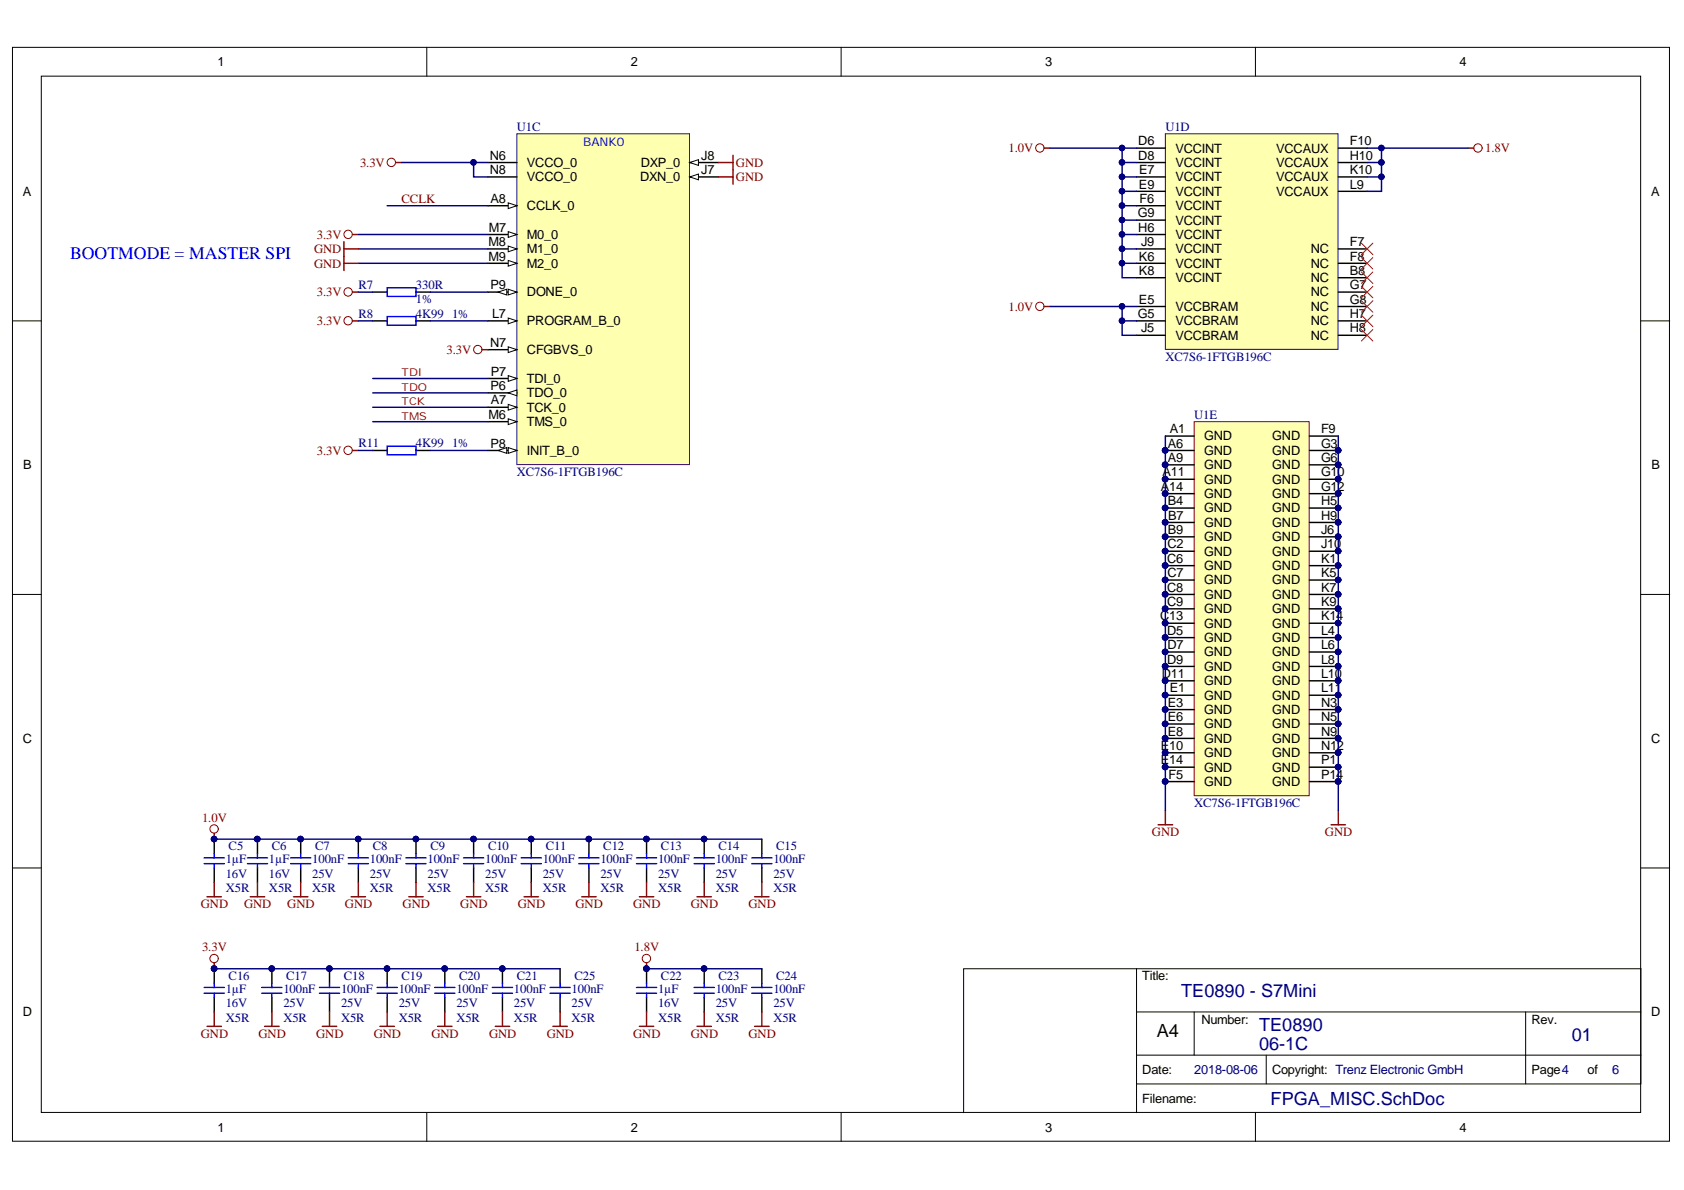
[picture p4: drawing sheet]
<svg xmlns="http://www.w3.org/2000/svg" width="297mm" height="210mm" viewBox="0 0 297 210" stroke-linecap="round" stroke-linejoin="round" font-family="sans-serif">
<defs><g id="words">
<g font-size="3.2" fill="#000080">
<text x="208.4" y="175.8">TE0890 - S7Mini</text>
<text x="222.1" y="185.2">06-1C</text>
<text x="222.1" y="181.9">TE0890</text>
<text x="277.2" y="183.7">01</text>
<text x="224.1" y="194.9">FPGA_MISC.SchDoc</text>
</g>
<text font-size="3.2" x="204" y="182.9">A4</text>
<text font-size="3.1" fill="#00f" x="12.4" y="45.7">BOOTMODE = MASTER SPI</text>
<g font-size="2.3">
<text x="38.3" y="11.7">1</text>
<text x="111.3" y="11.7">2</text>
<text x="184.4" y="11.7">3</text>
<text x="257.4" y="11.7">4</text>
<text x="86.4" y="28.2">N6</text>
<text x="92.9" y="29.4">VCCO_0</text>
<text x="113" y="29.4">DXP_0</text>
<text x="123.7" y="28.2">J8</text>
<text x="200.8" y="25.6">D6</text>
<text x="200.8" y="28.2">D8</text>
<text x="207.3" y="26.9">VCCINT</text>
<text x="207.3" y="29.4">VCCINT</text>
<text x="225.1" y="26.9">VCCAUX</text>
<text x="225.1" y="29.4">VCCAUX</text>
<text x="238.1" y="25.6">F10</text>
<text x="238.1" y="28.2">H10</text>
<text x="4" y="34.5">A</text>
<text x="86.4" y="30.7">N8</text>
<text x="86.5" y="35.8">A8</text>
<text x="92.9" y="32">VCCO_0</text>
<text x="112.9" y="32">DXN_0</text>
<text x="123.7" y="30.7">J7</text>
<text x="200.9" y="33.3">E9</text>
<text x="201" y="30.7">E7</text>
<text x="201" y="35.8">F6</text>
<text x="207.3" y="32">VCCINT</text>
<text x="207.3" y="34.5">VCCINT</text>
<text x="225.1" y="32">VCCAUX</text>
<text x="225.1" y="34.5">VCCAUX</text>
<text x="238.1" y="30.7">K10</text>
<text x="238.1" y="33.3">L9</text>
<text x="291.2" y="34.5">A</text>
<text x="86.2" y="40.9">M7</text>
<text x="92.9" y="37.1">CCLK_0</text>
<text x="200.7" y="38.3">G9</text>
<text x="200.8" y="40.9">H6</text>
<text x="207.3" y="37.1">VCCINT</text>
<text x="207.3" y="39.6">VCCINT</text>
<text x="86.2" y="43.4">M8</text>
<text x="86.2" y="46">M9</text>
<text x="92.9" y="42.1">M0_0</text>
<text x="92.9" y="44.7">M1_0</text>
<text x="92.9" y="47.2">M2_0</text>
<text x="200.9" y="46">K6</text>
<text x="201.3" y="43.4">J9</text>
<text x="207.3" y="42.1">VCCINT</text>
<text x="207.3" y="44.7">VCCINT</text>
<text x="207.3" y="47.2">VCCINT</text>
<text x="231.2" y="44.7">NC</text>
<text x="231.2" y="47.2">NC</text>
<text x="238.1" y="43.4">F7</text>
<text x="238.1" y="46">F8</text>
<text x="86.5" y="51">P9</text>
<text x="92.9" y="52.3">DONE_0</text>
<text x="200.9" y="48.5">K8</text>
<text x="200.9" y="53.6">E5</text>
<text x="207.3" y="49.8">VCCINT</text>
<text x="231.2" y="49.8">NC</text>
<text x="231.2" y="52.3">NC</text>
<text x="238.1" y="48.5">B8</text>
<text x="238.1" y="51">G7</text>
<text x="238.1" y="53.6">G8</text>
<text x="86.8" y="56.1">L7</text>
<text x="92.9" y="57.4">PROGRAM_B_0</text>
<text x="200.7" y="56.1">G5</text>
<text x="201.3" y="58.6">J5</text>
<text x="207.3" y="54.8">VCCBRAM</text>
<text x="207.3" y="57.4">VCCBRAM</text>
<text x="207.3" y="59.9">VCCBRAM</text>
<text x="231.2" y="54.8">NC</text>
<text x="231.2" y="57.4">NC</text>
<text x="231.2" y="59.9">NC</text>
<text x="238.1" y="56.1">H7</text>
<text x="238.1" y="58.6">H8</text>
<text x="86.4" y="61.2">N7</text>
<text x="92.9" y="62.5">CFGBVS_0</text>
<text x="86.5" y="68.8">P6</text>
<text x="86.6" y="71.3">A7</text>
<text x="86.6" y="66.3">P7</text>
<text x="92.9" y="67.5">TDI_0</text>
<text x="92.9" y="70.1">TDO_0</text>
<text x="86.2" y="73.9">M6</text>
<text x="92.9" y="72.6">TCK_0</text>
<text x="92.9" y="75.2">TMS_0</text>
<text x="206.3" y="76.4">A1</text>
<text x="212.4" y="77.7">GND</text>
<text x="224.4" y="77.7">GND</text>
<text x="233" y="76.4">F9</text>
<text x="4.1" y="82.8">B</text>
<text x="86.5" y="79">P8</text>
<text x="92.9" y="80.2">INIT_B_0</text>
<text x="206" y="79">A6</text>
<text x="206" y="81.5">A9</text>
<text x="212.4" y="80.2">GND</text>
<text x="212.4" y="82.8">GND</text>
<text x="224.4" y="80.2">GND</text>
<text x="224.4" y="82.8">GND</text>
<text x="233" y="79">G3</text>
<text x="233" y="81.5">G6</text>
<text x="291.3" y="82.8">B</text>
<text x="204.7" y="86.6">A14</text>
<text x="205.1" y="84">A11</text>
<text x="206" y="89.1">B4</text>
<text x="212.4" y="85.3">GND</text>
<text x="212.4" y="87.9">GND</text>
<text x="224.4" y="85.3">GND</text>
<text x="224.4" y="87.9">GND</text>
<text x="233" y="84">G10</text>
<text x="233" y="86.6">G12</text>
<text x="233" y="89.1">H5</text>
<text x="206" y="94.2">B9</text>
<text x="206" y="91.7">B7</text>
<text x="212.4" y="90.4">GND</text>
<text x="212.4" y="92.9">GND</text>
<text x="212.4" y="95.5">GND</text>
<text x="224.4" y="90.4">GND</text>
<text x="224.4" y="92.9">GND</text>
<text x="224.4" y="95.5">GND</text>
<text x="233" y="91.7">H9</text>
<text x="233" y="94.2">J6</text>
<text x="205.9" y="99.3">C6</text>
<text x="205.9" y="96.7">C2</text>
<text x="205.9" y="101.8">C7</text>
<text x="212.4" y="98">GND</text>
<text x="212.4" y="100.5">GND</text>
<text x="224.4" y="98">GND</text>
<text x="224.4" y="100.5">GND</text>
<text x="233" y="96.7">J10</text>
<text x="233" y="99.3">K1</text>
<text x="233" y="101.8">K5</text>
<text x="205.9" y="104.4">C8</text>
<text x="205.9" y="106.9">C9</text>
<text x="212.4" y="103.1">GND</text>
<text x="212.4" y="105.6">GND</text>
<text x="224.4" y="103.1">GND</text>
<text x="224.4" y="105.6">GND</text>
<text x="233" y="104.4">K7</text>
<text x="233" y="106.9">K9</text>
<text x="204.6" y="109.4">C13</text>
<text x="205.9" y="112">D5</text>
<text x="212.4" y="108.2">GND</text>
<text x="212.4" y="110.7">GND</text>
<text x="212.4" y="113.2">GND</text>
<text x="224.4" y="108.2">GND</text>
<text x="224.4" y="110.7">GND</text>
<text x="224.4" y="113.2">GND</text>
<text x="233" y="109.4">K14</text>
<text x="233" y="112">L4</text>
<text x="204.9" y="119.6">D11</text>
<text x="205.9" y="117.1">D9</text>
<text x="205.9" y="114.5">D7</text>
<text x="212.4" y="115.8">GND</text>
<text x="212.4" y="118.3">GND</text>
<text x="224.4" y="115.8">GND</text>
<text x="224.4" y="118.3">GND</text>
<text x="233" y="114.5">L6</text>
<text x="233" y="117.1">L8</text>
<text x="233" y="119.6">L10</text>
<text x="206" y="124.7">E3</text>
<text x="206.3" y="122.1">E1</text>
<text x="212.4" y="120.9">GND</text>
<text x="212.4" y="123.4">GND</text>
<text x="212.4" y="125.9">GND</text>
<text x="224.4" y="120.9">GND</text>
<text x="224.4" y="123.4">GND</text>
<text x="224.4" y="125.9">GND</text>
<text x="233" y="122.1">L11</text>
<text x="233" y="124.7">N3</text>
<text x="4" y="131">C</text>
<text x="206" y="127.2">E6</text>
<text x="206" y="129.8">E8</text>
<text x="212.4" y="128.5">GND</text>
<text x="212.4" y="131">GND</text>
<text x="224.4" y="128.5">GND</text>
<text x="224.4" y="131">GND</text>
<text x="233" y="127.2">N5</text>
<text x="233" y="129.8">N9</text>
<text x="291.2" y="131">C</text>
<text x="204.7" y="132.3">E10</text>
<text x="204.7" y="134.8">E14</text>
<text x="206.1" y="137.4">F5</text>
<text x="212.4" y="133.6">GND</text>
<text x="212.4" y="136.1">GND</text>
<text x="224.4" y="133.6">GND</text>
<text x="224.4" y="136.1">GND</text>
<text x="233" y="132.3">N12</text>
<text x="233" y="134.8">P1</text>
<text x="233" y="137.4">P14</text>
<text x="212.4" y="138.6">GND</text>
<text x="224.4" y="138.6">GND</text>
<text x="201.5" y="172.9">Title:</text>
<text x="4" y="179.3">D</text>
<text x="291.2" y="179.3">D</text>
<text x="211.9" y="180.5">Number:</text>
<text x="270.1" y="180.5">Rev.</text>
<text x="201.5" y="189.4">Date:</text>
<text x="224.4" y="189.4">Copyright: Trenz Electronic GmbH</text>
<text x="270.1" y="189.4">Page4</text>
<text x="280" y="189.4">of</text>
<text x="201.5" y="194.5">Filename:</text>
<text x="38.3" y="199.6">1</text>
<text x="111.3" y="199.6">2</text>
<text x="184.4" y="199.6">3</text>
<text x="257.4" y="199.6">4</text>
</g>
<g font-size="2.3" fill="#000080">
<text x="210.6" y="189.4">2018-08-06</text>
<text x="284.4" y="189.4">6</text>
</g>
<g font-size="2.2" fill="#000080">
<text x="91.2" y="23">U1C</text>
<text x="205.6" y="23">U1D</text>
<text x="63.2" y="51">R7</text>
<text x="73.4" y="53.5">1%</text>
<text x="73.4" y="51">330R</text>
<text x="63.2" y="56.1">R8</text>
<text x="73.4" y="56.1">4K99</text>
<text x="79.7" y="56.1">1%</text>
<text x="205.6" y="63.7">XC7S6-1FTGB196C</text>
<text x="210.6" y="73.8">U1E</text>
<text x="63.2" y="78.9">R11</text>
<text x="73.4" y="78.9">4K99</text>
<text x="79.7" y="78.9">1%</text>
<text x="91.2" y="84">XC7S6-1FTGB196C</text>
<text x="210.6" y="142.4">XC7S6-1FTGB196C</text>
<text x="39.8" y="154.8">16V</text>
<text x="39.8" y="152.3">1µF</text>
<text x="40.3" y="150">C5</text>
<text x="47.4" y="154.8">16V</text>
<text x="47.4" y="152.3">1µF</text>
<text x="48" y="150">C6</text>
<text x="55.1" y="154.8">25V</text>
<text x="55.1" y="152.3">100nF</text>
<text x="55.6" y="150">C7</text>
<text x="65.2" y="154.8">25V</text>
<text x="65.2" y="152.3">100nF</text>
<text x="65.7" y="150">C8</text>
<text x="75.4" y="154.8">25V</text>
<text x="75.4" y="152.3">100nF</text>
<text x="75.9" y="150">C9</text>
<text x="85.6" y="154.8">25V</text>
<text x="85.6" y="152.3">100nF</text>
<text x="86.1" y="150">C10</text>
<text x="95.7" y="154.8">25V</text>
<text x="95.7" y="152.3">100nF</text>
<text x="96.3" y="150">C11</text>
<text x="105.9" y="154.8">25V</text>
<text x="105.9" y="152.3">100nF</text>
<text x="106.4" y="150">C12</text>
<text x="116.1" y="154.8">25V</text>
<text x="116.1" y="152.3">100nF</text>
<text x="116.6" y="150">C13</text>
<text x="126.2" y="154.8">25V</text>
<text x="126.2" y="152.3">100nF</text>
<text x="126.8" y="150">C14</text>
<text x="136.4" y="154.8">25V</text>
<text x="136.4" y="152.3">100nF</text>
<text x="136.9" y="150">C15</text>
<text x="39.8" y="157.4">X5R</text>
<text x="47.4" y="157.4">X5R</text>
<text x="55.1" y="157.4">X5R</text>
<text x="65.2" y="157.4">X5R</text>
<text x="75.4" y="157.4">X5R</text>
<text x="85.6" y="157.4">X5R</text>
<text x="95.7" y="157.4">X5R</text>
<text x="105.9" y="157.4">X5R</text>
<text x="116.1" y="157.4">X5R</text>
<text x="126.2" y="157.4">X5R</text>
<text x="136.4" y="157.4">X5R</text>
<text x="40.3" y="172.9">C16</text>
<text x="50.5" y="172.9">C17</text>
<text x="60.7" y="172.9">C18</text>
<text x="70.8" y="172.9">C19</text>
<text x="81" y="172.9">C20</text>
<text x="91.2" y="172.9">C21</text>
<text x="101.3" y="172.9">C25</text>
<text x="116.6" y="172.9">C22</text>
<text x="126.8" y="172.9">C23</text>
<text x="136.9" y="172.9">C24</text>
<text x="39.8" y="177.7">16V</text>
<text x="39.8" y="175.2">1µF</text>
<text x="50" y="177.7">25V</text>
<text x="50" y="175.2">100nF</text>
<text x="60.2" y="177.7">25V</text>
<text x="60.2" y="175.2">100nF</text>
<text x="70.3" y="177.7">25V</text>
<text x="70.3" y="175.2">100nF</text>
<text x="80.5" y="177.7">25V</text>
<text x="80.5" y="175.2">100nF</text>
<text x="90.7" y="177.7">25V</text>
<text x="90.7" y="175.2">100nF</text>
<text x="100.8" y="177.7">25V</text>
<text x="100.8" y="175.2">100nF</text>
<text x="116.1" y="177.7">16V</text>
<text x="116.1" y="175.2">1µF</text>
<text x="126.2" y="177.7">25V</text>
<text x="126.2" y="175.2">100nF</text>
<text x="136.4" y="177.7">25V</text>
<text x="136.4" y="175.2">100nF</text>
<text x="39.8" y="180.2">X5R</text>
<text x="50" y="180.2">X5R</text>
<text x="60.2" y="180.2">X5R</text>
<text x="70.3" y="180.2">X5R</text>
<text x="80.5" y="180.2">X5R</text>
<text x="90.7" y="180.2">X5R</text>
<text x="100.8" y="180.2">X5R</text>
<text x="116.1" y="180.2">X5R</text>
<text x="126.2" y="180.2">X5R</text>
<text x="136.4" y="180.2">X5R</text>
</g>
<g font-size="2.2" fill="#800000">
<text x="63.5" y="29.4">3.3V</text>
<text x="129.8" y="29.4">GND</text>
<text x="177.9" y="26.9">1.0V</text>
<text x="262" y="26.9">1.8V</text>
<text x="70.8" y="35.7">CCLK</text>
<text x="129.8" y="32">GND</text>
<text x="55.4" y="44.7">GND</text>
<text x="55.4" y="47.2">GND</text>
<text x="55.9" y="42.1">3.3V</text>
<text x="55.9" y="52.2">3.3V</text>
<text x="55.9" y="57.3">3.3V</text>
<text x="177.9" y="54.8">1.0V</text>
<text x="78.8" y="62.4">3.3V</text>
<text x="55.9" y="80.2">3.3V</text>
<text x="35.7" y="144.9">1.0V</text>
<text x="203.2" y="147.5">GND</text>
<text x="233.7" y="147.5">GND</text>
<text x="35.4" y="160.2">GND</text>
<text x="43" y="160.2">GND</text>
<text x="50.7" y="160.2">GND</text>
<text x="60.8" y="160.2">GND</text>
<text x="71" y="160.2">GND</text>
<text x="81.2" y="160.2">GND</text>
<text x="91.3" y="160.2">GND</text>
<text x="101.5" y="160.2">GND</text>
<text x="111.7" y="160.2">GND</text>
<text x="121.9" y="160.2">GND</text>
<text x="132" y="160.2">GND</text>
<text x="35.7" y="167.8">3.3V</text>
<text x="111.9" y="167.8">1.8V</text>
<text x="35.4" y="183">GND</text>
<text x="45.6" y="183">GND</text>
<text x="55.8" y="183">GND</text>
<text x="65.9" y="183">GND</text>
<text x="76.1" y="183">GND</text>
<text x="86.3" y="183">GND</text>
<text x="96.4" y="183">GND</text>
<text x="111.7" y="183">GND</text>
<text x="121.9" y="183">GND</text>
<text x="132" y="183">GND</text>
</g>
<text font-size="2.1" fill="#00f" x="102.9" y="25.7">BANK0</text>
<g font-size="1.9" fill="#800000">
<text x="70.8" y="66.4">TDI</text>
<text x="70.8" y="68.9">TDO</text>
<text x="70.8" y="71.5">TCK</text>
<text x="70.8" y="74">TMS</text>
</g>
</g></defs>
<g fill="#fff" stroke="#000" stroke-width=".18">
<path d="M2.2 8.4h292.3v192.9h-292.3z"/>
<path d="M7.3 13.4h282.1v182.8h-282.1z"/>
</g>
<g fill="none" stroke="#000" stroke-width=".18">
<path d="M75.3 8.4v5M148.4 8.4v5M221.4 8.4v5M2.2 56.6h5.1M289.4 56.6h5.1M2.2 104.9h5.1M289.4 104.9h5.1M2.2 153.1h5.1M289.4 153.1h5.1M200.5 170.9h88.9v20.3h-88.9zM200.5 170.9h-30.5v25.4M200.5 178.5h88.9"/>
<path d="M210.6 178.5v7.6h-10.1M269.1 178.5v12.7M75.3 196.3v5.1M148.4 196.3v5.1M200.5 191.2v5.1M210.6 186.1h78.8M221.4 196.3v5.1M223.4 186.1v5.1"/>
</g>
<path d="M91.2 23.6h30.4v58.3h-30.4z" fill="#ffffb0" stroke="#30007b" stroke-width=".18"/>
<path d="M86.1 51.5h5.1" fill="none" stroke="#000" stroke-width=".25"/>
<path d="M89.6 51l1.6 .5-1.6 .5z" fill="#fff"/>
<path d="M89.6 51l1.6 .5-1.6 .5z" fill="none" stroke="#000" stroke-width=".18"/>
<path d="M87.9 51.5l1.5-.5v1z" fill="#fff"/>
<path d="M87.9 51.5l1.5-.5v1z" fill="none" stroke="#000" stroke-width=".18"/>
<path d="M86.1 71.8h5.1" fill="none" stroke="#000" stroke-width=".25"/>
<path d="M89.6 71.3l1.6 .5-1.6 .5z" fill="#fff"/>
<path d="M89.6 71.3l1.6 .5-1.6 .5z" fill="none" stroke="#000" stroke-width=".18"/>
<path d="M86.1 36.3h5.1" fill="none" stroke="#000" stroke-width=".25"/>
<path d="M89.6 35.8l1.6 .5-1.6 .5z" fill="#fff"/>
<path d="M89.6 35.8l1.6 .5-1.6 .5z" fill="none" stroke="#000" stroke-width=".18"/>
<path d="M86.1 41.4h5.1" fill="none" stroke="#000" stroke-width=".25"/>
<path d="M89.6 40.9l1.6 .5-1.6 .5z" fill="#fff"/>
<path d="M89.6 40.9l1.6 .5-1.6 .5z" fill="none" stroke="#000" stroke-width=".18"/>
<path d="M86.1 43.9h5.1" fill="none" stroke="#000" stroke-width=".25"/>
<path d="M89.6 43.4l1.6 .5-1.6 .5z" fill="#fff"/>
<path d="M89.6 43.4l1.6 .5-1.6 .5z" fill="none" stroke="#000" stroke-width=".18"/>
<path d="M86.1 79.5h5.1" fill="none" stroke="#000" stroke-width=".25"/>
<path d="M89.6 78.9l1.6 .6-1.6 .5z" fill="#fff"/>
<path d="M89.6 78.9l1.6 .6-1.6 .5z" fill="none" stroke="#000" stroke-width=".18"/>
<path d="M87.9 79.5l1.5-.6v1.1z" fill="#fff"/>
<path d="M87.9 79.5l1.5-.6v1.1z" fill="none" stroke="#000" stroke-width=".18"/>
<path d="M86.1 66.8h5.1" fill="none" stroke="#000" stroke-width=".25"/>
<path d="M89.6 66.3l1.6 .5-1.6 .5z" fill="#fff"/>
<path d="M89.6 66.3l1.6 .5-1.6 .5z" fill="none" stroke="#000" stroke-width=".18"/>
<path d="M86.1 69.3h5.1" fill="none" stroke="#000" stroke-width=".25"/>
<path d="M89.6 69.3l1.6-.5v1z" fill="#fff"/>
<path d="M89.6 69.3l1.6-.5v1z" fill="none" stroke="#000" stroke-width=".18"/>
<path d="M86.1 46.4h5.1" fill="none" stroke="#000" stroke-width=".25"/>
<path d="M89.6 45.9l1.6 .5-1.6 .6z" fill="#fff"/>
<path d="M89.6 45.9l1.6 .5-1.6 .6z" fill="none" stroke="#000" stroke-width=".18"/>
<path d="M86.1 61.7h5.1" fill="none" stroke="#000" stroke-width=".25"/>
<path d="M89.6 61.2l1.6 .5-1.6 .5z" fill="#fff"/>
<path d="M89.6 61.2l1.6 .5-1.6 .5z" fill="none" stroke="#000" stroke-width=".18"/>
<path d="M86.1 56.6h5.1" fill="none" stroke="#000" stroke-width=".25"/>
<path d="M89.6 56.1l1.6 .5-1.6 .5z" fill="#fff"/>
<path d="M89.6 56.1l1.6 .5-1.6 .5z" fill="none" stroke="#000" stroke-width=".18"/>
<path d="M86.1 74.4h5.1" fill="none" stroke="#000" stroke-width=".25"/>
<path d="M89.6 73.9l1.6 .5-1.6 .5z" fill="#fff"/>
<path d="M89.6 73.9l1.6 .5-1.6 .5z" fill="none" stroke="#000" stroke-width=".18"/>
<path d="M121.7 28.7h5.1" fill="none" stroke="#000" stroke-width=".25"/>
<path d="M121.7 28.7l1.5-.5v1z" fill="#fff"/>
<path d="M121.7 28.7l1.5-.5v1z" fill="none" stroke="#000" stroke-width=".18"/>
<path d="M121.7 31.2h5.1" fill="none" stroke="#000" stroke-width=".25"/>
<path d="M121.7 31.2l1.5-.5v1z" fill="#fff"/>
<path d="M121.7 31.2l1.5-.5v1z" fill="none" stroke="#000" stroke-width=".18"/>
<path d="M86.1 28.7h5.1M86.1 31.2h5.1" fill="none" stroke="#000" stroke-width=".25"/>
<path d="M205.6 23.6h30.4v38h-30.4z" fill="#ffffb0" stroke="#30007b" stroke-width=".18"/>
<g fill="none" stroke="#000" stroke-width=".25">
<path d="M200.5 26.1h5.1M200.5 28.7h5.1M200.5 31.2h5.1M200.5 33.7h5.1M200.5 36.3h5.1M200.5 38.8h5.1M236.1 26.1h5M236.1 28.7h5M236.1 31.2h5M236.1 33.7h5M200.5 43.9h5.1M200.5 46.4h5.1"/>
<path d="M200.5 49h5.1M200.5 54.1h5.1M200.5 56.6h5.1M200.5 59.1h5.1M200.5 41.4h5.1M236.1 43.9h5M236.1 46.4h5M236.1 49h5M236.1 51.5h5M236.1 54.1h5M236.1 56.6h5M236.1 59.1h5"/>
</g>
<path d="M210.6 74.4h20.3v66h-20.3z" fill="#ffffb0" stroke="#800000" stroke-width=".18"/>
<g fill="none" stroke="#000" stroke-width=".25">
<path d="M65.7 56.6h2.6M65.7 51.5h2.6M73.4 56.6h2.5M73.4 51.5h2.5M65.7 79.5h2.6M73.4 79.5h2.5M205.6 76.9h5M205.6 79.5h5M231 76.9h5.1M231 79.5h5.1M205.6 82h5M205.6 84.5h5"/>
<path d="M205.6 87.1h5M205.6 89.6h5M205.6 92.2h5M205.6 94.7h5M205.6 97.2h5M205.6 99.8h5M231 82h5.1M231 84.5h5.1M231 87.1h5.1M231 89.6h5.1M231 92.2h5.1M231 94.7h5.1"/>
<path d="M231 97.2h5.1M231 99.8h5.1M205.6 102.3h5M205.6 104.9h5M205.6 107.4h5M205.6 109.9h5M205.6 112.5h5M205.6 115h5M205.6 117.5h5M231 102.3h5.1M231 104.9h5.1M231 107.4h5.1"/>
<path d="M231 109.9h5.1M231 112.5h5.1M231 115h5.1M231 117.5h5.1M205.6 120.1h5M205.6 122.6h5M205.6 125.2h5M205.6 127.7h5M205.6 130.2h5M205.6 132.8h5M205.6 135.3h5M205.6 137.9h5"/>
<path d="M231 120.1h5.1M231 122.6h5.1M231 125.2h5.1M231 127.7h5.1M231 130.2h5.1M231 132.8h5.1M231 135.3h5.1M231 137.9h5.1M37.8 148v2.6M37.8 153.1v2.5M45.4 148v2.6M45.4 153.1v2.5"/>
<path d="M53 148v2.6M53 153.1v2.5M63.2 148v2.6M63.2 153.1v2.5M73.4 148v2.6M73.4 153.1v2.5M83.5 148v2.6M83.5 153.1v2.5M93.7 148v2.6M93.7 153.1v2.5M103.9 148v2.6M103.9 153.1v2.5"/>
<path d="M114 148v2.6M114 153.1v2.5M124.2 148v2.6M124.2 153.1v2.5M134.4 148v2.6M134.4 153.1v2.5M37.8 170.9v2.5M37.8 176v2.5M48 170.9v2.5M48 176v2.5M58.1 170.9v2.5M58.1 176v2.5"/>
<path d="M68.3 170.9v2.5M68.3 176v2.5M78.5 170.9v2.5M78.5 176v2.5M88.6 170.9v2.5M88.6 176v2.5M98.8 170.9v2.5M98.8 176v2.5M114 170.9v2.5M114 176v2.5M124.2 170.9v2.5M124.2 176v2.5"/>
<path d="M134.4 170.9v2.5M134.4 176v2.5"/>
</g>
<g fill="#000080" stroke="#000080" stroke-width=".18">
<circle cx="205.5" cy="79.4" r=".49"/>
<circle cx="205.5" cy="82" r=".49"/>
<circle cx="205.5" cy="84.5" r=".49"/>
<circle cx="205.5" cy="87.1" r=".49"/>
<circle cx="205.5" cy="89.6" r=".49"/>
<circle cx="205.5" cy="92.1" r=".49"/>
<circle cx="205.5" cy="94.7" r=".49"/>
<circle cx="205.5" cy="97.2" r=".49"/>
<circle cx="205.5" cy="99.7" r=".49"/>
<circle cx="205.5" cy="102.3" r=".49"/>
<circle cx="205.5" cy="104.8" r=".49"/>
<circle cx="205.5" cy="107.4" r=".49"/>
<circle cx="205.5" cy="109.9" r=".49"/>
<circle cx="205.5" cy="112.4" r=".49"/>
<circle cx="205.5" cy="115" r=".49"/>
<circle cx="205.5" cy="117.5" r=".49"/>
<circle cx="205.5" cy="120.1" r=".49"/>
<circle cx="205.5" cy="122.6" r=".49"/>
<circle cx="205.5" cy="125.1" r=".49"/>
<circle cx="205.5" cy="127.7" r=".49"/>
<circle cx="205.5" cy="130.2" r=".49"/>
<circle cx="205.5" cy="132.8" r=".49"/>
<circle cx="205.5" cy="135.3" r=".49"/>
<circle cx="205.5" cy="137.8" r=".49"/>
<circle cx="236" cy="79.4" r=".49"/>
<circle cx="236" cy="82" r=".49"/>
<circle cx="236" cy="84.5" r=".49"/>
<circle cx="236" cy="87.1" r=".49"/>
<circle cx="236" cy="89.6" r=".49"/>
<circle cx="236" cy="92.1" r=".49"/>
<circle cx="236" cy="94.7" r=".49"/>
<circle cx="236" cy="97.2" r=".49"/>
<circle cx="236" cy="99.7" r=".49"/>
<circle cx="236" cy="102.3" r=".49"/>
<circle cx="236" cy="104.8" r=".49"/>
<circle cx="236" cy="107.4" r=".49"/>
<circle cx="236" cy="109.9" r=".49"/>
<circle cx="236" cy="112.4" r=".49"/>
<circle cx="236" cy="115" r=".49"/>
<circle cx="236" cy="117.5" r=".49"/>
<circle cx="236" cy="120.1" r=".49"/>
<circle cx="236" cy="122.6" r=".49"/>
<circle cx="236" cy="125.1" r=".49"/>
<circle cx="236" cy="127.7" r=".49"/>
<circle cx="236" cy="130.2" r=".49"/>
<circle cx="236" cy="132.8" r=".49"/>
<circle cx="236" cy="135.3" r=".49"/>
<circle cx="236" cy="137.8" r=".49"/>
<circle cx="53" cy="148" r=".48"/>
<circle cx="63.2" cy="148" r=".48"/>
<circle cx="73.3" cy="148" r=".48"/>
<circle cx="83.5" cy="148" r=".48"/>
<circle cx="93.7" cy="148" r=".48"/>
<circle cx="103.9" cy="148" r=".48"/>
<circle cx="114" cy="148" r=".48"/>
<circle cx="37.8" cy="148" r=".48"/>
<circle cx="45.4" cy="148" r=".49"/>
<circle cx="124.2" cy="148" r=".48"/>
<circle cx="124.2" cy="170.9" r=".48"/>
<circle cx="114" cy="170.9" r=".48"/>
<circle cx="58.1" cy="170.9" r=".48"/>
<circle cx="68.3" cy="170.9" r=".48"/>
<circle cx="47.9" cy="170.9" r=".48"/>
<circle cx="37.8" cy="170.9" r=".48"/>
<circle cx="78.4" cy="170.9" r=".48"/>
<circle cx="88.6" cy="170.9" r=".48"/>
<circle cx="197.9" cy="26.1" r=".48"/>
<circle cx="197.9" cy="46.4" r=".48"/>
<circle cx="197.9" cy="43.9" r=".48"/>
<circle cx="197.9" cy="41.3" r=".48"/>
<circle cx="197.9" cy="38.8" r=".48"/>
<circle cx="197.9" cy="36.3" r=".48"/>
<circle cx="197.9" cy="33.7" r=".48"/>
<circle cx="197.9" cy="31.2" r=".48"/>
<circle cx="197.9" cy="28.6" r=".48"/>
<circle cx="197.9" cy="54" r=".48"/>
<circle cx="197.9" cy="56.6" r=".48"/>
<circle cx="243.7" cy="26.1" r=".48"/>
<circle cx="243.7" cy="31.2" r=".48"/>
<circle cx="243.7" cy="28.6" r=".48"/>
<circle cx="83.5" cy="28.6" r=".48"/>
</g>
<g fill="none" stroke="#800000" stroke-width=".25">
<path d="M69.8 28.7h1M126.8 28.7h2.5M126.8 31.2h2.5M129.3 27.4v5.1M184.2 26.1h1M258.9 26.1h1.1M60.7 42.6v5.1M60.7 43.9h2.5M60.7 46.4h2.5M62.2 51.5h1M62.2 56.6h1M62.2 41.4h1"/>
<path d="M184.2 54.1h1M62.2 79.5h1M85.1 61.7h1M36.5 158.2h2.6M37.8 147v1M37.8 155.6v2.6M44.1 158.2h2.6M45.4 155.6v2.6M51.8 158.2h2.5M53 155.6v2.6M61.9 158.2h2.6M63.2 155.6v2.6"/>
<path d="M72.1 158.2h2.5M73.4 155.6v2.6M82.3 158.2h2.5M83.5 155.6v2.6M92.4 158.2h2.6M93.7 155.6v2.6M102.6 158.2h2.5M103.9 155.6v2.6M112.8 158.2h2.5M114 155.6v2.6M122.9 158.2h2.6M124.2 155.6v2.6"/>
<path d="M133.1 158.2h2.6M134.4 155.6v2.6M204.3 145.5h2.5M205.6 142.9v2.6M234.8 145.5h2.5M236.1 142.9v2.6M37.8 169.9v1M37.8 178.5v2.5M48 178.5v2.5M58.1 178.5v2.5M68.3 178.5v2.5M78.5 178.5v2.5"/>
<path d="M88.6 178.5v2.5M98.8 178.5v2.5M114 169.9v1M114 178.5v2.5M124.2 178.5v2.5M134.4 178.5v2.5M36.5 181h2.6M46.7 181h2.5M56.9 181h2.5M67 181h2.6M77.2 181h2.5M87.4 181h2.5"/>
<path d="M97.5 181h2.6M112.8 181h2.5M122.9 181h2.6M133.1 181h2.6"/>
</g>
<g fill="none" stroke="#f00" stroke-width=".18">
<path d="M240.1 58.1l2.1 2.1M240.1 55.6l2.1 2M240.1 53l2.1 2.1M240.1 50.5l2.1 2M240.1 48l2.1 2M240.1 42.9l2.1 2M240.1 45.4l2.1 2.1M242.2 58.1l-2.1 2.1M242.2 55.6l-2.1 2M242.2 53l-2.1 2.1M242.2 50.5l-2.1 2M242.2 48l-2.1 2"/>
<path d="M242.2 42.9l-2.1 2M242.2 45.4l-2.1 2.1"/>
</g>
<g fill="none" stroke="#800000" stroke-width=".18">
<circle cx="69" cy="28.6" r=".74"/>
<circle cx="183.4" cy="26.1" r=".74"/>
<circle cx="260.7" cy="26.1" r=".74"/>
<circle cx="61.4" cy="41.3" r=".74"/>
<circle cx="61.4" cy="51.5" r=".74"/>
<circle cx="61.4" cy="56.6" r=".74"/>
<circle cx="183.4" cy="54" r=".74"/>
<circle cx="61.4" cy="79.4" r=".74"/>
<circle cx="84.3" cy="61.7" r=".74"/>
<circle cx="37.8" cy="146.2" r=".74"/>
<circle cx="37.8" cy="169.1" r=".74"/>
<circle cx="114" cy="169.1" r=".74"/>
</g>
<g fill="none" stroke="#00f" stroke-width=".25">
<path d="M68.3 55.8h5.1v1.6h-5.1zM68.3 50.8h5.1v1.5h-5.1zM68.3 78.7h5.1v1.5h-5.1zM36 152.3h3.6M36 151.3h3.6M37.8 150.6v.7M37.8 152.3v.8M43.6 152.3h3.6M43.6 151.3h3.6M45.4 150.6v.7M45.4 152.3v.8M51.3 152.3h3.5"/>
<path d="M51.3 151.3h3.5M53 150.6v.7M53 152.3v.8M61.4 152.3h3.6M61.4 151.3h3.6M63.2 150.6v.7M63.2 152.3v.8M71.6 152.3h3.6M71.6 151.3h3.6M73.4 150.6v.7M73.4 152.3v.8M81.8 152.3h3.5"/>
<path d="M81.8 151.3h3.5M83.5 150.6v.7M83.5 152.3v.8M91.9 152.3h3.6M91.9 151.3h3.6M93.7 150.6v.7M93.7 152.3v.8M102.1 152.3h3.6M102.1 151.3h3.6M103.9 150.6v.7M103.9 152.3v.8M112.3 152.3h3.5"/>
<path d="M112.3 151.3h3.5M114 150.6v.7M114 152.3v.8M122.4 152.3h3.6M122.4 151.3h3.6M124.2 150.6v.7M124.2 152.3v.8M132.6 152.3h3.6M132.6 151.3h3.6M134.4 150.6v.7M134.4 152.3v.8M36 175.2h3.6"/>
<path d="M36 174.2h3.6M37.8 173.4v.8M37.8 175.2v.8M46.2 175.2h3.5M46.2 174.2h3.5M48 173.4v.8M48 175.2v.8M56.3 175.2h3.6M56.3 174.2h3.6M58.1 173.4v.8M58.1 175.2v.8M66.5 175.2h3.6"/>
<path d="M66.5 174.2h3.6M68.3 173.4v.8M68.3 175.2v.8M76.7 175.2h3.5M76.7 174.2h3.5M78.5 173.4v.8M78.5 175.2v.8M86.8 175.2h3.6M86.8 174.2h3.6M88.6 173.4v.8M88.6 175.2v.8M97 175.2h3.6"/>
<path d="M97 174.2h3.6M98.8 173.4v.8M98.8 175.2v.8M112.3 175.2h3.5M112.3 174.2h3.5M114 173.4v.8M114 175.2v.8M122.4 175.2h3.6M122.4 174.2h3.6M124.2 173.4v.8M124.2 175.2v.8M132.6 175.2h3.6"/>
<path d="M132.6 174.2h3.6M134.4 173.4v.8M134.4 175.2v.8"/>
</g>
<g fill="none" stroke="#000080" stroke-width=".25">
<path d="M68.3 36.3h17.8M70.8 28.7h15.3M83.5 28.7v2.5h2.6M185.2 26.1h15.3M197.9 26.1v22.9h2.6M197.9 28.7h2.6M197.9 31.2h2.6M197.9 33.7h2.6M197.9 36.3h2.6M197.9 38.8h2.6M241.1 26.1h17.8M241.1 28.7h2.6"/>
<path d="M241.1 31.2h2.6M243.7 26.1v7.6h-2.6M63.2 41.4h22.9M63.2 43.9h22.9M63.2 46.4h22.9M63.2 56.6h2.5M63.2 51.5h2.5M75.9 56.6h10.2M75.9 51.5h10.2M185.2 54.1h15.3M197.9 54.1v5h2.6M197.9 41.4h2.6"/>
<path d="M197.9 43.9h2.6M197.9 46.4h2.6M197.9 56.6h2.6M63.2 79.5h2.5M65.7 66.8h20.4M65.7 69.3h20.4M65.7 71.8h20.4M65.7 74.4h20.4M75.9 79.5h10.2M205.6 76.9v66M236.1 76.9v66M37.8 148h96.6"/>
<path d="M37.8 170.9h61M114 170.9h20.4"/>
</g>
<use href="#words"/>
</svg>
